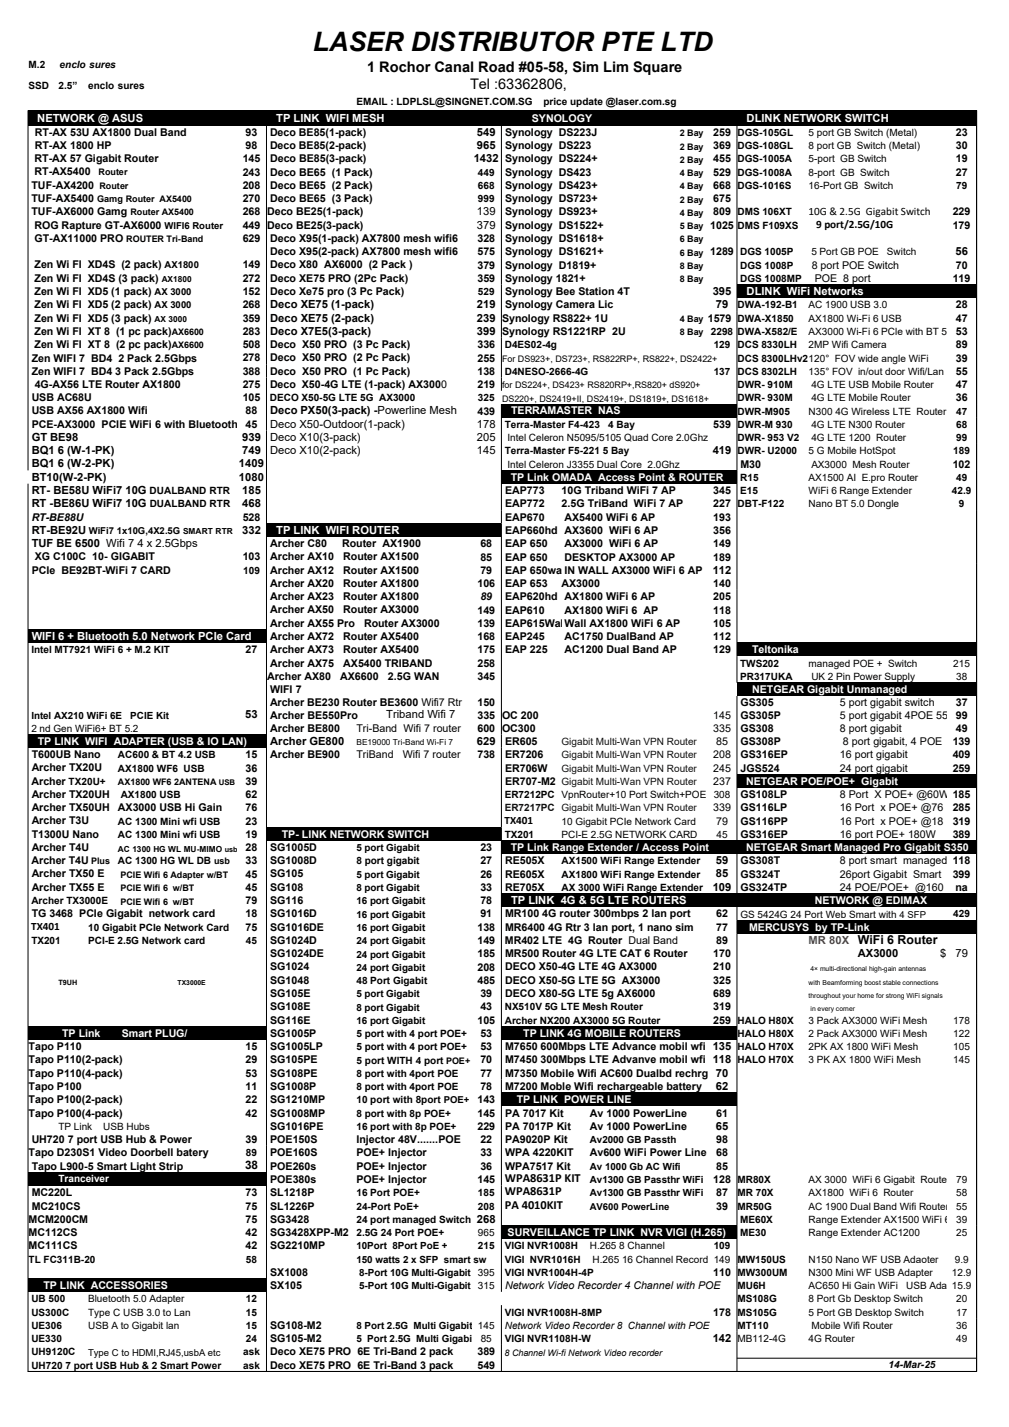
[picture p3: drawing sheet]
<svg xmlns="http://www.w3.org/2000/svg" width="210mm" height="297mm" viewBox="0 0 210 297" stroke-linecap="round" stroke-linejoin="round" font-family="sans-serif">
<defs><g id="words">
<text font-size="5.6" x="65.1" y="10.5">LASER DISTRIBUTOR PTE LTD</text>
<g font-size="3">
<text x="76.4" y="15">1 Rochor Canal Road #05-58, Sim Lim Square</text>
<text x="97.8" y="18.5">Tel :63362806,</text>
</g>
<g font-size="2.6">
<text x="105.1" y="246">WPA8631P KIT</text>
<text x="105.1" y="248.8">WPA8631P</text>
<text x="105.1" y="251.6">PA 4010KIT</text>
</g>
<text font-size="2.4" x="51" y="243.4">38</text>
<g font-size="2.3" fill="#fff">
<text x="7.8" y="25.3">NETWORK @ ASUS</text>
<text x="57.5" y="25.5">TP LINK WIFI MESH</text>
<text x="155.4" y="25.5">DLINK NETWORK SWITCH</text>
<text x="155.4" y="61.4">DLINK WiFi Networks</text>
<text x="57.5" y="111.1">TP LINK WIFI ROUTER</text>
<text x="6.6" y="133.2">WIFI 6 + Bluetooth 5.0 Network PCIe Card</text>
<text x="106.4" y="188.2">TP LINK 4G &amp; 5G LTE ROUTERS</text>
</g>
<g font-size="2.3">
<text x="99.3" y="28.3">549</text>
<text x="98.6" y="33.8">1432</text>
<text x="99.3" y="31">965</text>
<text x="99.3" y="44.8">139</text>
<text x="99.3" y="47.6">379</text>
<text x="168.3" y="44.7">10G &amp; 2.5G Gigabit Switch</text>
<text x="169.9" y="47.5">9 port/2.5G/10G</text>
<text x="198.9" y="53.1">56</text>
<text x="56.2" y="64.1">Deco XE75 (1-pack)</text>
<text x="99.3" y="64.1">219</text>
<text x="148.3" y="61.4">395</text>
<text x="149" y="64.1">79</text>
<text x="56.2" y="66.9">Deco XE75 (2-pack)</text>
<text x="56.2" y="69.7">Deco X7E5(3-pack)</text>
<text x="99.3" y="66.9">239</text>
<text x="99.3" y="69.7">399</text>
<text x="56.2" y="86.3">Deco PX50(3-pack) -Powerline Mesh</text>
<text x="56.2" y="89">Deco X50-Outdoor(1-pack)</text>
<text x="99.3" y="89">178</text>
<text x="6.6" y="91.8">GT BE98</text>
<text x="6.6" y="94.5">BQ1 6 (W-1-PK)</text>
<text x="50.4" y="91.8">939</text>
<text x="50.4" y="94.5">749</text>
<text x="56.2" y="91.8">Deco X10(3-pack)</text>
<text x="56.2" y="94.5">Deco X10(2-pack)</text>
<text x="99.3" y="91.8">205</text>
<text x="99.3" y="94.5">145</text>
<text x="148.3" y="94.5">419</text>
<text x="6.6" y="97.3">BQ1 6 (W-2-PK)</text>
<text x="6.6" y="100">BT10(W-2-PK)</text>
<text x="49.7" y="97.3">1409</text>
<text x="49.7" y="100">1080</text>
<text x="6.6" y="102.8">RT- BE58U WiFi7 10G DUALBAND RTR</text>
<text x="6.6" y="105.6">RT -BE86U WiFi7 10G DUALBAND RTR</text>
<text x="50.4" y="102.8">185</text>
<text x="50.4" y="105.6">468</text>
<text x="6.6" y="111.1">RT-BE92U</text>
<text x="6.6" y="113.9">TUF BE 6500 Wifi 7 4 x 2.5Gbps</text>
<text x="50.4" y="111.1">332</text>
<text x="148.3" y="119.4">112</text>
<text x="51" y="149.5">53</text>
<text x="80.4" y="149.5">Triband Wifi 7</text>
<text x="56.2" y="155">Archer GE800</text>
<text x="99.3" y="155">629</text>
<text x="105" y="171.5">TX401</text>
<text x="149" y="179.9">59</text>
<text x="148.3" y="185.4">109</text>
<text x="149" y="182.6">85</text>
<text x="6.5" y="193.6">TX401</text>
<text x="178.5" y="199.2">AX3000</text>
<text x="195.7" y="199.2">$</text>
<text x="198.9" y="199.2">79</text>
<text x="149" y="226.8">62</text>
<text x="149" y="235.1">65</text>
<text x="148.3" y="279.3">142</text>
</g>
<text font-size="2.3" fill="#f00" x="168.3" y="196.5">MR 80X WiFi 6 Router</text>
<g font-size="2.2">
<text x="7.2" y="28.3">RT-AX 53U AX1800 Dual Band</text>
<text x="51.1" y="28.3">93</text>
<text x="56.2" y="28.3">Deco BE85(1-pack)</text>
<text x="105.1" y="28.3">Synology DS223J</text>
<text x="148.5" y="28.3">259</text>
<text x="198.9" y="28.3">23</text>
<text x="7.2" y="33.8">RT-AX 57 Gigabit Router</text>
<text x="7.2" y="31">RT-AX 1800 HP</text>
<text x="50.5" y="33.8">145</text>
<text x="51.1" y="31">98</text>
<text x="56.2" y="31">Deco BE85(2-pack)</text>
<text x="56.2" y="33.8">Deco BE85(3-pack)</text>
<text x="105.1" y="31">Synology DS223</text>
<text x="105.1" y="33.8">Synology DS224+</text>
<text x="148.5" y="31">369</text>
<text x="148.5" y="33.8">455</text>
<text x="198.9" y="31">30</text>
<text x="198.9" y="33.8">19</text>
<text x="6.6" y="39.3">TUF-AX4200</text>
<text x="7.2" y="36.5">RT-AX5400</text>
<text x="50.5" y="36.5">243</text>
<text x="50.5" y="39.3">208</text>
<text x="56.2" y="36.6">Deco BE65 (1 Pack)</text>
<text x="56.2" y="39.3">Deco BE65 (2 Pack)</text>
<text x="105.1" y="36.6">Synology DS423</text>
<text x="105.1" y="39.3">Synology DS423+</text>
<text x="148.5" y="36.6">529</text>
<text x="148.5" y="39.3">668</text>
<text x="198.9" y="36.6">27</text>
<text x="6.6" y="42.1">TUF-AX5400</text>
<text x="6.6" y="44.8">TUF-AX6000 Gamg</text>
<text x="7.2" y="47.6">ROG Rapture GT-AX6000</text>
<text x="50.5" y="42.1">270</text>
<text x="50.5" y="44.8">268</text>
<text x="50.5" y="47.6">449</text>
<text x="55.6" y="44.8">Deco BE25(1-pack)</text>
<text x="55.6" y="47.6">Deco BE25(3-pack)</text>
<text x="56.2" y="42.1">Deco BE65 (3 Pack)</text>
<text x="105.1" y="42.1">Synology DS723+</text>
<text x="105.1" y="44.8">Synology DS923+</text>
<text x="105.1" y="47.6">Synology DS1522+</text>
<text x="147.8" y="47.6">1025</text>
<text x="148.5" y="42.1">675</text>
<text x="148.5" y="44.8">809</text>
<text x="198.3" y="44.8">229</text>
<text x="198.3" y="47.6">179</text>
<text x="7.2" y="50.3">GT-AX11000 PRO</text>
<text x="50.5" y="50.3">629</text>
<text x="56.2" y="50.4">Deco X95(1-pack) AX7800 mesh wifi6</text>
<text x="56.2" y="53.1">Deco X95(2-pack) AX7800 mesh wifi6</text>
<text x="99.4" y="50.4">328</text>
<text x="99.4" y="53.1">575</text>
<text x="105.1" y="50.4">Synology DS1618+</text>
<text x="105.1" y="53.1">Synology DS1621+</text>
<text x="147.8" y="53.1">1289</text>
<text x="7.2" y="55.9">Zen Wi FI XD4S (2 pack)</text>
<text x="7.2" y="58.6">Zen Wi FI XD4S (3 pack)</text>
<text x="50.5" y="55.9">149</text>
<text x="50.5" y="58.6">272</text>
<text x="56.2" y="55.9">Deco X80 AX6000 (2 Pack )</text>
<text x="56.2" y="58.6">Deco XE75 PRO (2Pc Pack)</text>
<text x="99.4" y="55.9">379</text>
<text x="99.4" y="58.7">359</text>
<text x="105.1" y="55.9">Synology D1819+</text>
<text x="105.1" y="58.7">Synology 1821+</text>
<text x="168.9" y="55.9">8 port POE Switch</text>
<text x="169.6" y="58.7">POE 8 port</text>
<text x="198.3" y="58.7">119</text>
<text x="198.9" y="55.9">70</text>
<text x="7.2" y="61.4">Zen Wi FI XD5 (1 pack)</text>
<text x="7.2" y="64.1">Zen Wi FI XD5 (2 pack)</text>
<text x="50.5" y="61.4">152</text>
<text x="50.5" y="64.2">268</text>
<text x="56.2" y="61.4">Deco Xe75 pro (3 Pc Pack)</text>
<text x="105.1" y="61.4">Synology Bee Station 4T</text>
<text x="105.1" y="64.2">Synology Camera Lic</text>
<text x="198.9" y="64.2">28</text>
<text x="7.2" y="66.9">Zen Wi FI XD5 (3 pack)</text>
<text x="7.2" y="69.7">Zen Wi FI XT 8 (1 pc pack)</text>
<text x="50.5" y="66.9">359</text>
<text x="50.5" y="69.7">283</text>
<text x="104.5" y="67">Synology RS822+ 1U</text>
<text x="104.5" y="69.7">Synology RS1221RP 2U</text>
<text x="147.3" y="67">1579</text>
<text x="198.9" y="67">47</text>
<text x="6.6" y="75.2">Zen WIFI 7 BD4 2 Pack 2.5Gbps</text>
<text x="6.6" y="78">Zen WIFI 7 BD4 3 Pack 2.5Gbps</text>
<text x="7.2" y="72.4">Zen Wi FI XT 8 (2 pc pack)</text>
<text x="50.5" y="72.4">508</text>
<text x="50.5" y="75.2">278</text>
<text x="50.5" y="78">388</text>
<text x="56.2" y="72.4">Deco X50 PRO (3 Pc Pack)</text>
<text x="56.2" y="75.2">Deco X50 PRO (2 Pc Pack)</text>
<text x="56.2" y="78">Deco X50 PRO (1 Pc Pack)</text>
<text x="99.4" y="72.5">336</text>
<text x="99.4" y="75.2">255</text>
<text x="99.4" y="78">138</text>
<text x="198.9" y="72.5">89</text>
<text x="198.9" y="75.2">39</text>
<text x="198.9" y="78">55</text>
<text x="6.6" y="83.5">USB AC68U</text>
<text x="7.2" y="80.7">4G-AX56 LTE Router AX1800</text>
<text x="50.5" y="80.7">275</text>
<text x="50.5" y="83.5">105</text>
<text x="56.2" y="80.8">Deco X50-4G LTE (1-pack) AX3000</text>
<text x="99.4" y="80.8">219</text>
<text x="198.9" y="80.8">47</text>
<text x="198.9" y="83.5">36</text>
<text x="6.6" y="86.3">USB AX56 AX1800 Wifi</text>
<text x="6.6" y="89">PCE-AX3000 PCIE WiFi 6 with Bluetooth</text>
<text x="51.1" y="86.3">88</text>
<text x="51.1" y="89">45</text>
<text x="99.4" y="86.3">439</text>
<text x="148.5" y="89">539</text>
<text x="154.1" y="97.3">M30</text>
<text x="198.3" y="97.3">102</text>
<text x="105.1" y="102.9">EAP773</text>
<text x="105.1" y="105.6">EAP772</text>
<text x="116.9" y="102.9">10G Triband WiFi 7 AP</text>
<text x="116.9" y="105.6">2.5G TriBand WiFi 7 AP</text>
<text x="148.5" y="102.9">345</text>
<text x="148.5" y="105.6">227</text>
<text x="6.6" y="108.3">RT-BE88U</text>
<text x="50.5" y="108.3">528</text>
<text x="56.2" y="113.9">Archer C80</text>
<text x="71.2" y="113.9">Router AX1900</text>
<text x="100" y="113.9">68</text>
<text x="105.1" y="108.4">EAP670</text>
<text x="105.1" y="111.2">EAP660hd AX3600 WiFi 6 AP</text>
<text x="105.1" y="113.9">EAP 650</text>
<text x="117.5" y="108.4">AX5400 WiFi 6 AP</text>
<text x="117.5" y="113.9">AX3000 WiFi 6 AP</text>
<text x="148.5" y="108.4">193</text>
<text x="148.5" y="111.2">356</text>
<text x="148.5" y="113.9">149</text>
<text x="6.6" y="119.4">PCIe BE92BT-WiFi 7 CARD</text>
<text x="7.2" y="116.6">XG C100C 10- GIGABIT</text>
<text x="50.5" y="116.6">103</text>
<text x="56.2" y="116.6">Archer AX10</text>
<text x="56.2" y="119.4">Archer AX12</text>
<text x="71.5" y="116.6">Router AX1500</text>
<text x="71.5" y="119.4">Router AX1500</text>
<text x="100" y="116.7">85</text>
<text x="100" y="119.4">79</text>
<text x="105.1" y="116.7">EAP 650</text>
<text x="105.1" y="119.4">EAP 650walIN WALL AX3000 WiFi 6 AP</text>
<text x="117.5" y="116.7">DESKTOP AX3000 AP</text>
<text x="148.5" y="116.7">189</text>
<text x="56.2" y="122.2">Archer AX20</text>
<text x="56.2" y="124.9">Archer AX23</text>
<text x="71.5" y="122.2">Router AX1800</text>
<text x="71.5" y="124.9">Router AX1800</text>
<text x="99.4" y="122.2">106</text>
<text x="100" y="125">89</text>
<text x="105.1" y="122.2">EAP 653</text>
<text x="105.1" y="125">EAP620hd AX1800 WiFi 6 AP</text>
<text x="116.9" y="122.2">AX3000</text>
<text x="148.5" y="122.2">140</text>
<text x="148.5" y="125">205</text>
<text x="56.2" y="127.7">Archer AX50</text>
<text x="56.2" y="130.5">Archer AX55 Pro</text>
<text x="71.5" y="127.7">Router AX3000</text>
<text x="75.8" y="130.5">Router AX3000</text>
<text x="99.4" y="127.7">149</text>
<text x="99.4" y="130.5">139</text>
<text x="105.1" y="127.7">EAP610</text>
<text x="105.1" y="130.5">EAP615WalWall AX1800 WiFi 6 AP</text>
<text x="117.5" y="127.7">AX1800 WiFi 6 AP</text>
<text x="148.5" y="127.7">118</text>
<text x="148.5" y="130.5">105</text>
<text x="51.1" y="136">27</text>
<text x="56.2" y="133.2">Archer AX72</text>
<text x="56.2" y="136">Archer AX73</text>
<text x="71.5" y="133.2">Router AX5400</text>
<text x="71.5" y="136">Router AX5400</text>
<text x="99.4" y="133.2">168</text>
<text x="99.4" y="136">175</text>
<text x="105.1" y="133.2">EAP245</text>
<text x="105.1" y="136">EAP 225</text>
<text x="117.5" y="133.2">AC1750 DualBand AP</text>
<text x="117.5" y="136">AC1200 Dual Band AP</text>
<text x="148.5" y="133.2">112</text>
<text x="148.5" y="136">129</text>
<text x="55.6" y="141.5">Archer AX80</text>
<text x="56.2" y="138.7">Archer AX75</text>
<text x="70.8" y="141.5">AX6600</text>
<text x="71.5" y="138.7">AX5400 TRIBAND</text>
<text x="80.7" y="141.5">2.5G WAN</text>
<text x="99.4" y="138.7">258</text>
<text x="99.4" y="141.5">345</text>
<text x="56.2" y="147">Archer BE230 Router BE3600 Wifi7 Rtr</text>
<text x="56.2" y="144.3">WIFI 7</text>
<text x="56.2" y="149.6">Archer BE550Pro</text>
<text x="99.4" y="147">150</text>
<text x="99.4" y="149.5">335</text>
<text x="104.5" y="149.5">OC 200</text>
<text x="148.5" y="149.5">145</text>
<text x="154.1" y="147">GS305</text>
<text x="154.1" y="149.5">GS305P</text>
<text x="174.8" y="147">5 port gigabit switch</text>
<text x="174.8" y="149.5">5 port gigabit 4POE 55</text>
<text x="198.9" y="147">37</text>
<text x="198.9" y="149.5">99</text>
<text x="56.2" y="152.3">Archer BE800</text>
<text x="74.2" y="152.3">Tri-Band Wifi 7 router</text>
<text x="99.4" y="152.3">600</text>
<text x="104.5" y="152.3">OC300</text>
<text x="105.1" y="155">ER605</text>
<text x="148.5" y="152.3">335</text>
<text x="149" y="155">85</text>
<text x="154.1" y="152.3">GS308</text>
<text x="154.1" y="155">GS308P</text>
<text x="174.8" y="152.3">8 port gigabit</text>
<text x="175.4" y="155">8 port gigabit, 4 POE</text>
<text x="198.3" y="155">139</text>
<text x="198.9" y="152.3">49</text>
<text x="6.6" y="157.8">T600UB Nano</text>
<text x="6.6" y="160.5">Archer TX20U</text>
<text x="51.1" y="157.8">15</text>
<text x="51.1" y="160.6">36</text>
<text x="56.2" y="157.8">Archer BE900</text>
<text x="74.2" y="157.8">TriBand</text>
<text x="83.8" y="157.8">Wifi 7 router</text>
<text x="99.4" y="157.8">738</text>
<text x="105.1" y="157.8">ER7206</text>
<text x="105.1" y="160.6">ER706W</text>
<text x="148.5" y="157.8">208</text>
<text x="148.5" y="160.6">245</text>
<text x="154.1" y="157.8">GS316EP</text>
<text x="154.1" y="160.6">JGS524</text>
<text x="174.8" y="157.8">16 port gigabit</text>
<text x="174.8" y="160.6">24 port gigabit</text>
<text x="198.3" y="157.8">409</text>
<text x="198.3" y="160.6">259</text>
<text x="6.6" y="163.3">Archer TX20U+</text>
<text x="6.6" y="166.1">Archer TX20UH</text>
<text x="51.1" y="163.3">39</text>
<text x="51.1" y="166.1">62</text>
<text x="105.1" y="163.3">ER707-M2 Gigabit Multi-Wan VPN Router</text>
<text x="148.5" y="163.3">237</text>
<text x="154.1" y="166.1">GS108LP</text>
<text x="174.8" y="166.1">8 Port X POE+ @60W 185</text>
<text x="6.6" y="168.9">Archer TX50UH</text>
<text x="6.6" y="171.6">Archer T3U</text>
<text x="24.6" y="168.9">AX3000 USB Hi Gain</text>
<text x="51.1" y="168.9">76</text>
<text x="51.1" y="171.6">23</text>
<text x="148.5" y="168.9">339</text>
<text x="149" y="171.6">79</text>
<text x="154.1" y="168.9">GS116LP</text>
<text x="154.1" y="171.6">GS116PP</text>
<text x="174.8" y="168.9">16 Port x POE+ @76</text>
<text x="174.8" y="171.6">16 Port x POE+ @18</text>
<text x="198.3" y="168.9">285</text>
<text x="198.3" y="171.6">319</text>
<text x="6.6" y="179.9">Archer T4U</text>
<text x="6.6" y="174.3">T1300U Nano</text>
<text x="6.6" y="177.1">Archer T4U</text>
<text x="51.1" y="174.4">19</text>
<text x="51.1" y="177.2">28</text>
<text x="51.1" y="179.9">33</text>
<text x="56.2" y="177.1">SG1005D</text>
<text x="56.2" y="179.9">SG1008D</text>
<text x="100" y="177.2">23</text>
<text x="100" y="179.9">27</text>
<text x="105.1" y="179.9">RE505X</text>
<text x="154.1" y="174.4">GS316EP</text>
<text x="154.1" y="179.9">GS308T</text>
<text x="174.8" y="174.4">16 port POE+ 180W</text>
<text x="174.8" y="179.9">8 port smart managed 118</text>
<text x="198.3" y="174.4">389</text>
<text x="6.6" y="182.6">Archer TX50 E</text>
<text x="6.6" y="185.4">Archer TX55 E</text>
<text x="51.1" y="182.7">45</text>
<text x="51.1" y="185.4">45</text>
<text x="56.2" y="182.6">SG105</text>
<text x="56.2" y="185.4">SG108</text>
<text x="100" y="182.7">26</text>
<text x="100" y="185.4">33</text>
<text x="105.1" y="182.7">RE605X</text>
<text x="105.1" y="185.4">RE705X</text>
<text x="154.1" y="182.7">GS324T</text>
<text x="154.1" y="185.4">GS324TP</text>
<text x="174.8" y="182.7">26port Gigabit Smart</text>
<text x="174.8" y="185.4">24 POE/POE+ @160</text>
<text x="198.3" y="182.7">399</text>
<text x="198.9" y="185.4">na</text>
<text x="6.6" y="190.9">TG 3468 PCIe Gigabit network card</text>
<text x="51.1" y="188.2">79</text>
<text x="51.1" y="191">18</text>
<text x="56.2" y="188.2">SG116</text>
<text x="56.2" y="190.9">SG1016D</text>
<text x="100" y="188.2">78</text>
<text x="100" y="191">91</text>
<text x="105.1" y="190.9">MR100 4G router 300mbps 2 lan port</text>
<text x="149" y="190.9">62</text>
<text x="51.1" y="193.7">75</text>
<text x="56.2" y="193.7">SG1016DE</text>
<text x="56.2" y="196.5">SG1024D</text>
<text x="99.4" y="193.7">138</text>
<text x="99.4" y="196.5">149</text>
<text x="105.1" y="196.5">MR402 LTE 4G Router Dual Band</text>
<text x="105.1" y="193.7">MR6400 4G Rtr 3 lan port, 1 nano sim</text>
<text x="149" y="193.7">77</text>
<text x="149" y="196.5">89</text>
<text x="56.2" y="199.2">SG1024DE</text>
<text x="56.2" y="202">SG1024</text>
<text x="99.4" y="199.2">185</text>
<text x="99.4" y="202">208</text>
<text x="105.1" y="199.2">MR500 Router 4G LTE CAT 6 Router</text>
<text x="105.1" y="202">DECO X50-4G LTE 4G AX3000</text>
<text x="148.5" y="199.2">170</text>
<text x="148.5" y="202">210</text>
<text x="56.2" y="204.8">SG1048</text>
<text x="56.2" y="207.5">SG105E</text>
<text x="99.4" y="204.8">485</text>
<text x="100" y="207.5">39</text>
<text x="105.1" y="204.8">DECO X50-5G LTE 5G AX3000</text>
<text x="105.1" y="207.5">DECO X80-5G LTE 5g AX6000</text>
<text x="148.5" y="204.8">325</text>
<text x="148.5" y="207.5">689</text>
<text x="56.2" y="210.3">SG108E</text>
<text x="56.2" y="213">SG116E</text>
<text x="56.2" y="215.8">SG1005P</text>
<text x="99.4" y="213">105</text>
<text x="100" y="210.3">43</text>
<text x="100" y="215.8">53</text>
<text x="148.5" y="210.3">319</text>
<text x="148.5" y="213">259</text>
<text x="6" y="218.6">Tapo P110</text>
<text x="6" y="221.3">Tapo P110(2-pack)</text>
<text x="51.1" y="218.5">15</text>
<text x="51.1" y="221.3">29</text>
<text x="56.2" y="218.5">SG1005LP</text>
<text x="56.2" y="221.3">SG105PE</text>
<text x="100" y="218.6">53</text>
<text x="100" y="221.3">70</text>
<text x="105.1" y="218.6">M7650 600Mbps LTE Advance mobil wfi 135</text>
<text x="105.1" y="221.3">M7450 300Mbps LTE Advanve mobil wfi 118</text>
<text x="6" y="224.1">Tapo P110(4-pack)</text>
<text x="6" y="226.9">Tapo P100</text>
<text x="51.1" y="224.1">53</text>
<text x="51.1" y="226.9">11</text>
<text x="56.2" y="224.1">SG108PE</text>
<text x="56.2" y="226.8">SG1008P</text>
<text x="100" y="224.1">77</text>
<text x="100" y="226.9">78</text>
<text x="105.1" y="224.1">M7350 Mobile Wifi AC600 Dualbd rechrg 70</text>
<text x="105.1" y="226.9">M7200 Moble Wifi rechargeable battery</text>
<text x="6" y="229.6">Tapo P100(2-pack)</text>
<text x="6" y="232.4">Tapo P100(4-pack)</text>
<text x="51.1" y="229.6">22</text>
<text x="51.1" y="232.4">42</text>
<text x="56.2" y="229.6">SG1210MP</text>
<text x="56.2" y="232.4">SG1008MP</text>
<text x="99.4" y="229.6">143</text>
<text x="99.4" y="232.4">145</text>
<text x="105.1" y="232.4">PA 7017 Kit</text>
<text x="122.8" y="232.4">Av 1000 PowerLine</text>
<text x="149" y="232.4">61</text>
<text x="6.6" y="237.9">UH720 7 port USB Hub &amp; Power</text>
<text x="51.1" y="237.9">39</text>
<text x="56.2" y="235.1">SG1016PE</text>
<text x="56.2" y="237.9">POE150S</text>
<text x="74.2" y="237.9">Injector 48V.......POE</text>
<text x="99.4" y="235.2">229</text>
<text x="100" y="237.9">22</text>
<text x="105.1" y="235.2">PA 7017P Kit</text>
<text x="105.1" y="237.9">PA9020P Kit</text>
<text x="122.8" y="235.2">Av 1000 PowerLine</text>
<text x="149" y="237.9">98</text>
<text x="6" y="240.7">Tapo D230S1 Video Doorbell batery</text>
<text x="6.6" y="243.5">Tapo L900-5 Smart Light Strip</text>
<text x="56.2" y="240.6">POE160S</text>
<text x="56.2" y="243.4">POE260s</text>
<text x="74.2" y="240.7">POE+ Injector</text>
<text x="74.2" y="243.5">POE+ Injector</text>
<text x="100" y="240.7">33</text>
<text x="100" y="243.5">36</text>
<text x="105.1" y="240.7">WPA 4220KIT</text>
<text x="105.1" y="243.4">WPA7517 Kit</text>
<text x="122.8" y="240.7">Av600 WiFi Power Line</text>
<text x="149" y="240.7">68</text>
<text x="149" y="243.5">85</text>
<text x="6.6" y="249">MC220L</text>
<text x="6.6" y="251.7">MC210CS</text>
<text x="51.1" y="249">73</text>
<text x="51.1" y="251.7">75</text>
<text x="56.2" y="246.2">POE380s</text>
<text x="56.2" y="249">SL1218P</text>
<text x="56.2" y="251.7">SL1226P</text>
<text x="74.2" y="246.2">POE+ Injector</text>
<text x="99.4" y="246.2">145</text>
<text x="148.5" y="246.2">128</text>
<text x="149" y="249">87</text>
<text x="149" y="251.7">39</text>
<text x="6" y="254.5">MCM200CM</text>
<text x="6" y="257.2">MC112CS</text>
<text x="51.1" y="254.5">75</text>
<text x="51.1" y="257.2">42</text>
<text x="56.2" y="254.5">SG3428</text>
<text x="56.2" y="257.2">SG3428XPP-M2</text>
<text x="6" y="260">MC111CS</text>
<text x="51.1" y="260">42</text>
<text x="56.2" y="260">SG2210MP</text>
<text x="56.2" y="265.5">SX1008</text>
<text x="56.2" y="268.3">SX105</text>
<text x="105.1" y="268.3">Network Video Recorder 4 Channel with POE</text>
<text x="148.5" y="265.5">110</text>
<text x="148.5" y="273.8">178</text>
<text x="56.2" y="276.6">SG108-M2</text>
<text x="56.2" y="279.4">SG105-M2</text>
<text x="56.2" y="282.1">Deco XE75 PRO 6E Tri-Band 2 pack</text>
<text x="56.2" y="284.8">Deco XE75 PRO 6E Tri-Band 3 pack</text>
<text x="99.4" y="282.1">389</text>
<text x="99.4" y="284.9">549</text>
</g>
<g font-size="2.2" fill="#fff">
<text x="110.7" y="25.3">SYNOLOGY</text>
<text x="106.4" y="86.3">TERRAMASTER NAS</text>
<text x="106.3" y="100">TP Link OMADA Access Point &amp; ROUTER</text>
<text x="156.6" y="136">Teltonika</text>
<text x="156.6" y="144.3">NETGEAR Gigabit Unmanaged</text>
<text x="7.9" y="155">TP LINK WIFI ADAPTER (USB &amp; IO LAN)</text>
<text x="155.3" y="163.3">NETGEAR POE/POE+ Gigabit</text>
<text x="58.7" y="174.3">TP- LINK NETWORK SWITCH</text>
<text x="106.3" y="177.1">TP Link Range Extender / Access Point</text>
<text x="155.3" y="177.1">NETGEAR Smart Managed Pro Gigabit S350</text>
<text x="169.6" y="188.2">NETWORK @ EDIMAX</text>
<text x="155.9" y="193.7">MERCUSYS by TP-Link</text>
<text x="12.9" y="215.8">TP Link</text>
<text x="25.4" y="215.8">Smart PLUG/</text>
<text x="108.9" y="215.8">TP LINK 4G MOBILE ROUTERS</text>
<text x="107.6" y="229.6">TP LINK POWER LINE</text>
<text x="105.7" y="257.2">SURVEILLANCE TP LINK NVR VIGI (H.265)</text>
<text x="9" y="268.3">TP LINK ACCESSORIES</text>
</g>
<g font-size="2.1">
<text x="6" y="14.3">M.2</text>
<text x="12.4" y="14.3">enclo sures</text>
<text x="6" y="18.6">SSD</text>
<text x="12.2" y="18.6">2.5”</text>
<text x="18.3" y="18.6">enclo sures</text>
<text x="74.2" y="21.8">EMAIL : LDPLSL@SINGNET.COM.SG</text>
<text x="113.1" y="21.8">price update @laser.com.sg</text>
<text x="153.5" y="28.3">DGS-105GL</text>
<text x="168.3" y="28.3">5 port GB Switch (Metal)</text>
<text x="153.5" y="31">DGS-108GL</text>
<text x="153.5" y="33.8">DGS-1005A</text>
<text x="168.3" y="31">8 port GB Switch (Metal)</text>
<text x="168.3" y="33.8">5-port GB Switch</text>
<text x="99.5" y="36.6">449</text>
<text x="99.5" y="39.3">668</text>
<text x="153.5" y="36.6">DGS-1008A</text>
<text x="153.5" y="39.3">DGS-1016S</text>
<text x="168.3" y="36.6">8-port GB Switch</text>
<text x="168.3" y="39.3">16-Port GB Switch</text>
<text x="199" y="39.3">79</text>
<text x="99.5" y="42.1">999</text>
<text x="153.5" y="44.8">DMS 106XT</text>
<text x="153.5" y="47.6">DMS F109XS</text>
<text x="154.1" y="53.1">DGS 1005P</text>
<text x="168.9" y="53.1">5 Port GB POE</text>
<text x="184.6" y="53.1">Switch</text>
<text x="154.1" y="55.9">DGS 1008P</text>
<text x="154.1" y="58.7">DGS 1008MP</text>
<text x="99.5" y="61.4">529</text>
<text x="153.5" y="64.2">DWA-192-B1</text>
<text x="168.3" y="64.2">AC 1900 USB 3.0</text>
<text x="148" y="69.7">2298</text>
<text x="153.5" y="67">DWA-X1850</text>
<text x="153.5" y="69.7">DWA-X582/E</text>
<text x="168.3" y="67">AX1800 Wi-Fi 6 USB</text>
<text x="168.3" y="69.7">AX3000 Wi-Fi 6 PCle with BT 5. 53</text>
<text x="105.1" y="72.5">D4ES02-4g</text>
<text x="105.1" y="78">D4NESO-2666-4G</text>
<text x="148.6" y="72.5">129</text>
<text x="148.6" y="78">137</text>
<text x="153.5" y="72.5">DCS 8330LH</text>
<text x="153.5" y="75.2">DCS 8300LHv2120° FOV wide angle WiFi</text>
<text x="153.5" y="78">DCS 8302LH</text>
<text x="168.3" y="72.5">2MP Wifi Camera</text>
<text x="168.3" y="78">135° FOV in/out door Wifi/Lan</text>
<text x="56.2" y="83.5">DECO X50-5G LTE 5G AX3000</text>
<text x="99.5" y="83.5">325</text>
<text x="153.5" y="80.8">DWR- 910M</text>
<text x="153.5" y="83.5">DWR- 930M</text>
<text x="168.9" y="80.8">4G LTE USB Mobile Router</text>
<text x="168.9" y="83.5">4G LTE Mobile Router</text>
<text x="105.1" y="89">Terra-Master F4-423</text>
<text x="126.6" y="89">4 Bay</text>
<text x="153.5" y="86.3">DWR-M905</text>
<text x="153.5" y="89">DWR-M 930</text>
<text x="168.3" y="86.3">N300 4G Wireless LTE Router</text>
<text x="168.9" y="89">4G LTE N300 Router</text>
<text x="199" y="86.3">47</text>
<text x="199" y="89">68</text>
<text x="105.1" y="94.6">Terra-Master F5-221 5 Bay</text>
<text x="105.6" y="91.8">Intel Celeron N5095/5105 Quad Core 2.0Ghz</text>
<text x="153.5" y="91.8">DWR- 953 V2</text>
<text x="153.5" y="94.6">DWR- U2000</text>
<text x="168.3" y="94.6">5 G Mobile HotSpot</text>
<text x="168.9" y="91.8">4G LTE 1200 Router</text>
<text x="198.4" y="94.6">189</text>
<text x="199" y="91.8">99</text>
<text x="105.6" y="97.3">Intel Celeron J3355 Dual Core 2.0Ghz</text>
<text x="154.1" y="100.1">R15</text>
<text x="168.3" y="100.1">AX1500 AI E.pro Router</text>
<text x="168.9" y="97.3">AX3000 Mesh Router</text>
<text x="199" y="100.1">49</text>
<text x="153.5" y="105.6">DBT-F122</text>
<text x="154.1" y="102.9">E15</text>
<text x="168.3" y="102.9">WiFi 6 Range Extender</text>
<text x="168.3" y="105.6">Nano BT 5.0 Dongle</text>
<text x="198.1" y="102.9">42.9</text>
<text x="199.6" y="105.6">9</text>
<text x="50.6" y="119.4">109</text>
<text x="6.5" y="136">Intel MT7921 WiFi 6 + M.2 KIT</text>
<text x="154.1" y="138.7">TWS202</text>
<text x="154.1" y="141.5">PR317UKA</text>
<text x="168.3" y="138.7">managed POE + Switch</text>
<text x="168.9" y="141.5">UK 2 Pin Power Supply</text>
<text x="198.4" y="138.7">215</text>
<text x="199" y="141.5">38</text>
<text x="6.5" y="152.3">2 nd Gen WiFi6+ BT 5.2</text>
<text x="24.6" y="157.8">AC600 &amp; BT 4.2 USB</text>
<text x="24.6" y="160.6">AX1800 WF6 USB</text>
<text x="25.1" y="166.1">AX1800 USB</text>
<text x="105.1" y="166.1">ER7212PC VpnRouter+10 Port Switch+POE</text>
<text x="148.6" y="166.1">308</text>
<text x="24.6" y="171.6">AC 1300 Mini wfi USB</text>
<text x="116.9" y="171.6">10 Gigabit PCIe Network Card</text>
<text x="24.6" y="174.4">AC 1300 Mini wfi USB</text>
<text x="24.6" y="179.9">AC 1300 HG WL DB usb</text>
<text x="74.2" y="179.9">8 port gigabit</text>
<text x="105.1" y="174.4">TX201</text>
<text x="116.9" y="174.4">PCI-E 2.5G NETWORK CARD</text>
<text x="116.9" y="179.9">AX1500 WiFi Range Extender</text>
<text x="149.1" y="174.4">45</text>
<text x="116.9" y="182.7">AX1800 WiFi Range Extender</text>
<text x="116.9" y="185.4">AX 3000 WiFi Range Extender</text>
<text x="6.5" y="188.1">Archer TX3000E</text>
<text x="154.1" y="191">GS 5424G 24 Port Web Smart with 4 SFP</text>
<text x="198.4" y="191">429</text>
<text x="6.5" y="196.5">TX201</text>
<text x="18.3" y="193.7">10 Gigabit PCIe Network Card</text>
<text x="18.3" y="196.5">PCI-E 2.5G Network card</text>
<text x="51.2" y="196.5">45</text>
<text x="74.2" y="204.8">48 Port Gigabit</text>
<text x="74.2" y="215.8">5 port with 4 port POE+</text>
<text x="105.1" y="210.3">NX510V 5G LTE Mesh Router</text>
<text x="105.1" y="213">Archer NX200 AX3000 5G Router</text>
<text x="153.5" y="213">HALO H80X</text>
<text x="153.5" y="215.8">HALO H80X</text>
<text x="168.3" y="213">3 Pack AX3000 WiFi Mesh</text>
<text x="168.3" y="215.8">2 Pack AX3000 WiFi Mesh</text>
<text x="198.4" y="213">178</text>
<text x="198.4" y="215.8">122</text>
<text x="74.2" y="218.6">5 port with 4 port POE+</text>
<text x="74.2" y="221.4">5 port WITH 4 port POE+</text>
<text x="153.5" y="218.6">HALO H70X</text>
<text x="153.5" y="221.3">HALO H70X</text>
<text x="168.3" y="218.6">2PK AX 1800 WiFi Mesh</text>
<text x="168.3" y="221.3">3 PK AX 1800 WiFi Mesh</text>
<text x="198.4" y="218.6">105</text>
<text x="198.4" y="221.3">145</text>
<text x="74.2" y="224.1">8 port with 4port POE</text>
<text x="74.2" y="226.9">8 port with 4port POE</text>
<text x="74.2" y="232.4">8 port with 8p POE+</text>
<text x="74.2" y="229.7">10 port with 8port POE+</text>
<text x="12.2" y="235.2">TP Link</text>
<text x="21.5" y="235.2">USB Hubs</text>
<text x="74.2" y="235.2">16 port with 8p POE+</text>
<text x="51.2" y="240.7">89</text>
<text x="74.2" y="249">16 Port POE+</text>
<text x="74.2" y="251.7">24-Port PoE+</text>
<text x="99.5" y="249">185</text>
<text x="99.5" y="251.7">208</text>
<text x="153.5" y="246.2">MR80X</text>
<text x="153.5" y="249">MR 70X</text>
<text x="153.5" y="251.7">MR50G</text>
<text x="168.3" y="246.2">AX 3000 WiFi 6 Gigabit Router 79</text>
<text x="168.3" y="249">AX1800 WiFi 6 Router</text>
<text x="168.3" y="251.7">AC 1900 Dual Band Wifi Router 55</text>
<text x="199" y="249">58</text>
<text x="74.2" y="254.5">24 port managed Switch 268</text>
<text x="74.2" y="257.2">2.5G 24 Port POE+</text>
<text x="99.5" y="257.2">965</text>
<text x="154.1" y="254.5">ME60X</text>
<text x="154.1" y="257.2">ME30</text>
<text x="168.3" y="254.5">Range Extender AX1500 WiFi 6</text>
<text x="168.3" y="257.2">Range Extender AC1200</text>
<text x="199" y="254.5">39</text>
<text x="199" y="257.2">25</text>
<text x="6" y="262.8">TL FC311B-20</text>
<text x="51.2" y="262.8">58</text>
<text x="99.5" y="260">215</text>
<text x="105.1" y="260">VIGI NVR1008H</text>
<text x="105.1" y="262.8">VIGI NVR1016H</text>
<text x="122.8" y="260">H.265 8 Channel</text>
<text x="123.3" y="262.8">H.265 16 Channel Record 149</text>
<text x="148.6" y="260">109</text>
<text x="153.5" y="262.8">MW150US</text>
<text x="168.3" y="262.8">N150 Nano WF USB Adaoter</text>
<text x="198.7" y="262.8">9.9</text>
<text x="99.5" y="265.5">395</text>
<text x="99.5" y="268.3">315</text>
<text x="105.1" y="265.5">VIGI NVR1004H-4P</text>
<text x="153.5" y="265.5">MW300UM</text>
<text x="153.5" y="268.3">MU6H</text>
<text x="168.3" y="265.5">N300 Mini WF USB Adapter</text>
<text x="168.3" y="268.3">AC650 Hi Gain WiFi</text>
<text x="188.6" y="268.3">USB Adap15.9</text>
<text x="198.1" y="265.5">12.9</text>
<text x="6.5" y="271.1">UB 500</text>
<text x="6.5" y="273.8">US300C</text>
<text x="18.3" y="271.1">Bluetooth 5.0 Adapter</text>
<text x="18.3" y="273.8">Type C USB 3.0 to Lan</text>
<text x="51.2" y="271.1">12</text>
<text x="51.2" y="273.8">15</text>
<text x="105.1" y="273.8">VIGI NVR1008H-8MP</text>
<text x="153.5" y="271.1">MS108G</text>
<text x="153.5" y="273.8">MS105G</text>
<text x="168.3" y="271.1">8 Port Gb Desktop Switch</text>
<text x="168.3" y="273.8">5 Port GB Desktop Switch</text>
<text x="199" y="271.1">20</text>
<text x="199" y="273.8">17</text>
<text x="6.5" y="276.6">UE306</text>
<text x="6.5" y="279.4">UE330</text>
<text x="18.3" y="276.6">USB A to Gigabit lan</text>
<text x="51.2" y="276.6">15</text>
<text x="51.2" y="279.4">24</text>
<text x="100" y="279.4">85</text>
<text x="105.1" y="276.6">Network Video Recorder 8 Channel with POE</text>
<text x="105.1" y="279.4">VIGI NVR1108H-W</text>
<text x="153.5" y="276.6">MT110</text>
<text x="153.5" y="279.4">MB112-4G</text>
<text x="168.3" y="279.4">4G Router</text>
<text x="168.9" y="276.6">Mobile Wifi Router</text>
<text x="199" y="276.6">36</text>
<text x="199" y="279.4">49</text>
<text x="6.5" y="282.1">UH9120C</text>
<text x="6.5" y="284.9">UH720 7 port USB Hub &amp; 2 Smart Power</text>
<text x="50.6" y="282.1">ask</text>
<text x="50.6" y="284.9">ask</text>
<text x="185" y="284.8">14-Mar-25</text>
</g>
<g font-size="2.1" fill="#111">
<text x="116.9" y="155">Gigabit Multi-Wan VPN Router</text>
<text x="116.9" y="157.8">Gigabit Multi-Wan VPN Router</text>
<text x="116.9" y="160.6">Gigabit Multi-Wan VPN Router</text>
<text x="105.1" y="168.9">ER7217PC Gigabit Multi-Wan VPN Router</text>
</g>
<text font-size="2.1" fill="#fff" x="12.2" y="246.1">Tranceiver</text>
<g font-size="2">
<text x="34.3" y="47.6">WIFI6 Router</text>
<text x="34.3" y="55.9">AX1800</text>
<text x="32.2" y="61.4">AX 3000</text>
<text x="32.2" y="64.1">AX 3000</text>
<text x="18.5" y="111.1">WiFi7 1x10G,4X2.5G</text>
<text x="6.5" y="149.6">Intel AX210 WiFi 6E</text>
<text x="27.1" y="149.6">PCIE Kit</text>
<text x="74.2" y="177.2">5 port Gigabit</text>
<text x="74.2" y="182.7">5 port Gigabit</text>
<text x="74.2" y="185.5">8 port Gigabit</text>
<text x="74.2" y="188.2">16 port Gigabit</text>
<text x="74.2" y="191">16 port Gigabit</text>
<text x="74.2" y="193.7">16 port Gigabit</text>
<text x="74.2" y="196.5">24 port Gigabit</text>
<text x="74.2" y="199.3">24 port Gigabit</text>
<text x="74.2" y="202">24 port Gigabit</text>
<text x="74.2" y="207.6">5 port Gigabit</text>
<text x="74.2" y="210.3">8 port Gigabit</text>
<text x="74.2" y="213.1">16 port Gigabit</text>
<text x="122.8" y="237.9">Av2000 GB Passth</text>
<text x="122.8" y="243.5">Av 1000 Gb AC Wifi</text>
<text x="122.8" y="246.2">Av1300 GB Passthr WiFi</text>
<text x="122.8" y="249">Av1300 GB Passthr WiFi</text>
<text x="122.8" y="251.8">AV600 PowerLine</text>
<text x="74.2" y="260">10Port 8Port PoE +</text>
<text x="74.2" y="262.8">150 watts 2 x SFP smart sw</text>
<text x="74.8" y="265.6">8-Port 10G Multi-Gigabit</text>
<text x="74.8" y="268.3">5-Port 10G Multi-Gigabit</text>
<text x="74.2" y="276.6">8 Port 2.5G Multi Gigabit 145</text>
<text x="74.2" y="279.4">5 Port 2.5G Multi Gigabi</text>
<text x="18.3" y="282.2">Type C to HDMI,RJ45,usbA etc</text>
</g>
<g font-size="1.9">
<text x="141.5" y="28.4">2 Bay</text>
<text x="141.5" y="31.1">2 Bay</text>
<text x="141.5" y="33.9">2 Bay</text>
<text x="20.5" y="36.5">Router</text>
<text x="20.7" y="39.3">Router</text>
<text x="141.5" y="36.7">4 Bay</text>
<text x="141.5" y="39.4">4 Bay</text>
<text x="20.2" y="42.1">Gamg Router AX5400</text>
<text x="27.1" y="44.8">Router AX5400</text>
<text x="141.5" y="42.2">2 Bay</text>
<text x="141.5" y="44.9">4 Bay</text>
<text x="141.5" y="47.7">5 Bay</text>
<text x="26.3" y="50.3">ROUTER Tri-Band</text>
<text x="141.5" y="50.4">6 Bay</text>
<text x="141.5" y="53.2">6 Bay</text>
<text x="141.5" y="56">8 Bay</text>
<text x="141.5" y="58.7">8 Bay</text>
<text x="35.7" y="69.7">AX6600</text>
<text x="141.5" y="67">4 Bay</text>
<text x="141.5" y="69.8">8 Bay</text>
<text x="35.7" y="72.4">AX6600</text>
<text x="104.5" y="75.3">For DS923+, DS723+, RS822RP+, RS822+, DS2422+</text>
<text x="104.5" y="80.8">for DS224+, DS423+ RS820RP+,RS820+ dS920+</text>
<text x="104.5" y="83.6">DS220+, DS2419+II, DS2419+, DS1819+, DS1618+</text>
<text x="24.6" y="163.4">AX1800 WF6 2ANTENA</text>
<text x="19" y="179.9">Plus</text>
<text x="25.1" y="182.7">PCIE Wifi 6 Adapter w/BT</text>
<text x="25.1" y="185.5">PCIE Wifi 6 w/BT</text>
<text x="25.1" y="188.3">PCIE Wifi 6 w/BT</text>
<text x="105" y="282.2">8 Channel Wi-fi Network Video recorder</text>
</g>
<g font-size="1.7">
<text x="33.7" y="58.6">AX1800</text>
<text x="32.2" y="66.9">AX 3000</text>
<text x="38.1" y="111.1">SMART RTR</text>
<text x="74.2" y="155.2">BE19000 Tri-Band Wi-Fi 7</text>
<text x="24.6" y="177.2">AC 1300 HG WL MU-MIMO</text>
</g>
<text font-size="1.6" x="45.5" y="163.4">USB</text>
<g font-size="1.5">
<text x="46.8" y="177.2">usb</text>
<text x="12.2" y="204.9">T9UH</text>
</g>
<g font-size="1.4">
<text x="168.7" y="202.2">4× multi-directional high-gain antennas</text>
<text x="37" y="205">TX3000E</text>
<text x="168.3" y="205">with Beamforming boost stable connections</text>
<text x="168.3" y="207.7">throughout your home for strong WiFi signals</text>
<text x="168.7" y="210.5">in every corner</text>
</g>
</g></defs>
<g fill="#000">
<path d="M5.8 22.9h197.4v3.2h-197.4z" fill-rule="evenodd"/>
<path d="M153.4 59.2h49.8v2.8h-49.8z" fill-rule="evenodd"/>
<path d="M104.3 84.1h49.1v2.7h-49.1z" fill-rule="evenodd"/>
<path d="M55.4 108.9h48.9v2.8h-48.9z" fill-rule="evenodd"/>
<path d="M104.3 97.9h49.1v2.7h-49.1z" fill-rule="evenodd"/>
<path d="M5.8 131h49.6v2.8h-49.6z" fill-rule="evenodd"/>
<path d="M153.4 133.8h49.8v2.7h-49.8z" fill-rule="evenodd"/>
<path d="M5.8 152.8h49.6v2.8h-49.6z" fill-rule="evenodd"/>
<path d="M153.4 142.1h49.8v2.7h-49.8z" fill-rule="evenodd"/>
<path d="M55.4 172.2h48.9v2.7h-48.9z" fill-rule="evenodd"/>
<path d="M104.3 174.9h98.9v2.8h-98.9z" fill-rule="evenodd"/>
<path d="M153.4 161.1h49.8v2.8h-49.8z" fill-rule="evenodd"/>
<path d="M104.3 186h98.9v2.7h-98.9z" fill-rule="evenodd"/>
<path d="M153.4 191.5h49.8v2.8h-49.8z" fill-rule="evenodd"/>
<path d="M5.8 213.6h49.6v2.8h-49.6z" fill-rule="evenodd"/>
<path d="M104.3 213.6h49.1v2.8h-49.1z" fill-rule="evenodd"/>
<path d="M104.3 227.4h49.1v2.8h-49.1z" fill-rule="evenodd"/>
<path d="M5.8 244h49.6v2.7h-49.6z" fill-rule="evenodd"/>
<path d="M104.3 255h49.1v2.8h-49.1z" fill-rule="evenodd"/>
<path d="M5.8 266.1h49.6v2.7h-49.6z" fill-rule="evenodd"/>
</g>
<path d="M5.8 23v74.9M55.5 23v262.5M104.4 23v58.3M110.6 23v3.1M153.4 23v119.1M203.3 23v262.5M104.4 84.1v184.8M5.8 100.7v184.8M153.4 144.9v140.6M104.4 271.6v13.9M5.8 285.4h197.5M153.4 282.7h49.9" fill="none" stroke="#000" stroke-width=".21"/>
<use href="#words"/>
</svg>
